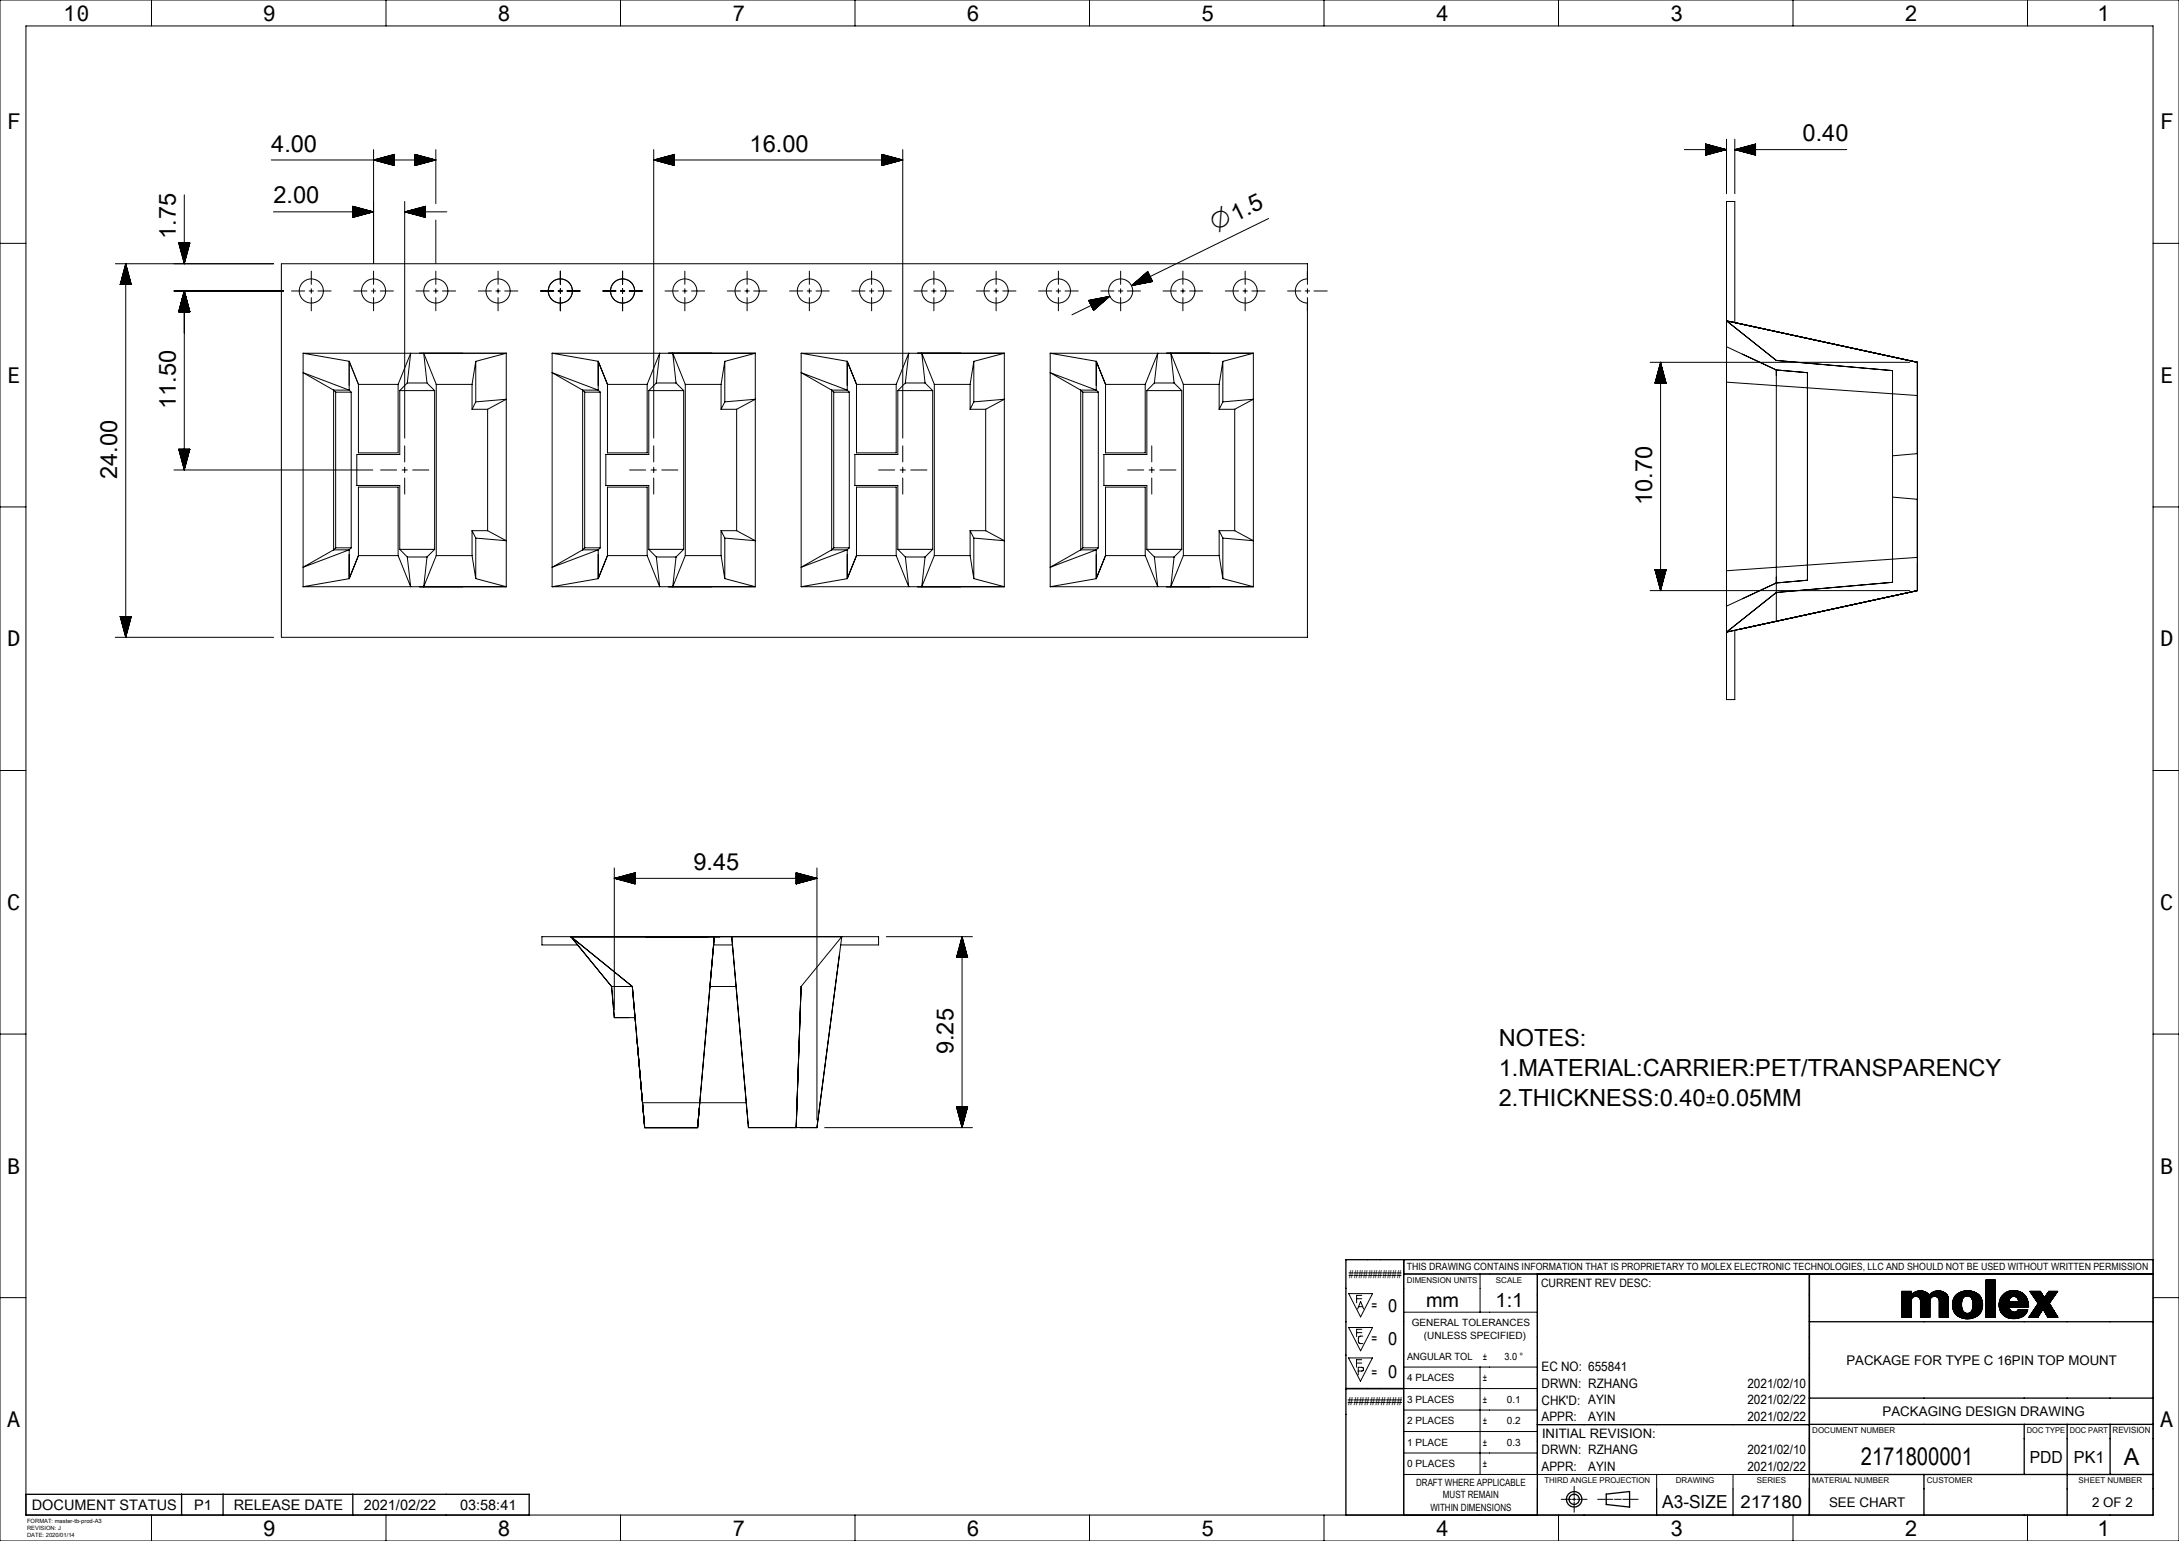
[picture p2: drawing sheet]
<svg xmlns="http://www.w3.org/2000/svg" width="420mm" height="297mm" viewBox="0 0 420 297" stroke-linecap="round" stroke-linejoin="round" font-family="sans-serif">
<defs><g id="words">
<text font-size="5" x="234.2" y="44.6" transform="rotate(-26 234.2 44.6)">⌀1.5</text>
<text font-size="4.8" x="358.7" y="282.3">2171800001</text>
<g font-size="4.5">
<text x="52.3" y="29.2">4.00</text>
<text x="144.5" y="29.2">16.00</text>
<text x="347.5" y="27.2">0.40</text>
<text x="52.7" y="39.2">2.00</text>
<text x="33.9" y="46.1" transform="rotate(-90 33.9 46.1)">1.75</text>
<text x="33.9" y="78.9" transform="rotate(-90 33.9 78.9)">11.50</text>
<text x="22.6" y="92.4" transform="rotate(-90 22.6 92.4)">24.00</text>
<text x="318.4" y="97.3" transform="rotate(-90 318.4 97.3)">10.70</text>
<text x="133.7" y="167.7">9.45</text>
<text x="183.8" y="203.2" transform="rotate(-90 183.8 203.2)">9.25</text>
<text x="288.9" y="201.6">NOTES:</text>
<text x="288.9" y="207.4">1.MATERIAL:CARRIER:PET/TRANSPARENCY</text>
<text x="288.9" y="213.2">2.THICKNESS:0.40</text>
<text x="409.4" y="282.3">A</text>
</g>
<g font-size="4.2">
<text x="12.2" y="4">10</text>
<text x="50.7" y="4">9</text>
<text x="95.9" y="4">8</text>
<text x="141.1" y="4">7</text>
<text x="186.3" y="4">6</text>
<text x="231.5" y="4">5</text>
<text x="276.7" y="4">4</text>
<text x="321.9" y="4">3</text>
<text x="367.1" y="4">2</text>
<text x="404.3" y="4">1</text>
<text x="1.4" y="25">F</text>
<text x="416.4" y="25">F</text>
<text x="1.4" y="73.8">E</text>
<text x="416.4" y="73.8">E</text>
<text x="1.4" y="124.6">D</text>
<text x="416.4" y="124.6">D</text>
<text x="1.4" y="175.4">C</text>
<text x="416.4" y="175.4">C</text>
<text x="1.4" y="226.2">B</text>
<text x="416.4" y="226.2">B</text>
<text x="1.4" y="275.1">A</text>
<text x="416.4" y="275.1">A</text>
<text x="50.7" y="296">9</text>
<text x="95.9" y="296">8</text>
<text x="141.1" y="296">7</text>
<text x="186.3" y="296">6</text>
<text x="231.5" y="296">5</text>
<text x="276.7" y="296">4</text>
<text x="321.9" y="296">3</text>
<text x="367.1" y="296">2</text>
<text x="404.3" y="296">1</text>
</g>
<text font-size="4" x="328.8" y="213.2">±0.05MM</text>
<g font-size="3.9">
<text x="274.9" y="252">mm</text>
<text x="288.3" y="252">1:1</text>
</g>
<g font-size="3.5">
<text x="267.6" y="252.8">0</text>
<text x="267.6" y="259.2">0</text>
<text x="267.6" y="265.7">0</text>
<text x="320.4" y="290.6">A3-SIZE</text>
</g>
<text font-size="3.4" x="335.5" y="290.6">217180</text>
<g font-size="3.2">
<text x="391.2" y="281.9">PDD</text>
<text x="399.7" y="281.9">PK1</text>
</g>
<g font-size="2.8">
<text x="6.1" y="291">DOCUMENT STATUS</text>
<text x="37.4" y="291">P1</text>
<text x="45" y="291">RELEASE DATE</text>
<text x="70.1" y="291">2021/02/22</text>
<text x="88.7" y="291">03:58:41</text>
</g>
<g font-size="2.6">
<text x="264.4" y="252.4">=</text>
<text x="264.4" y="258.9">=</text>
<text x="355.9" y="263">PACKAGE FOR TYPE C 16PIN TOP MOUNT</text>
<text x="264.4" y="265.3">=</text>
<text x="362.8" y="272.9">PACKAGING DESIGN DRAWING</text>
<text x="352.5" y="290.4">SEE CHART</text>
<text x="403.3" y="290.4">2 OF 2</text>
</g>
<g font-size="2.5">
<text x="297.1" y="264.3">EC NO: 655841</text>
<text x="297.1" y="267.5">DRWN: RZHANG</text>
<text x="336.8" y="267.5">2021/02/10</text>
<text x="297.1" y="270.7">CHK'D: AYIN</text>
<text x="297.1" y="273.9">APPR:</text>
<text x="306.1" y="273.9">AYIN</text>
<text x="336.8" y="270.7">2021/02/22</text>
<text x="336.8" y="273.9">2021/02/22</text>
<text x="297.1" y="280.3">DRWN: RZHANG</text>
<text x="297.2" y="277.1">INITIAL REVISION:</text>
<text x="336.8" y="280.3">2021/02/10</text>
<text x="297.1" y="283.5">APPR:</text>
<text x="306.1" y="283.5">AYIN</text>
<text x="336.8" y="283.5">2021/02/22</text>
</g>
<text font-size="2.2" x="297" y="248">CURRENT REV DESC:</text>
<g font-size="2.1">
<text x="260" y="246.3">###########</text>
<text x="259.8" y="270.9">##########</text>
</g>
<g font-size="1.9">
<text x="271.2" y="244.9">THIS DRAWING CONTAINS INFORMATION THAT IS PROPRIETARY TO MOLEX ELECTRONIC TECHNOLOGIES, LLC AND SHOULD NOT BE USED WITHOUT WRITTEN PERMISSION</text>
<text x="272.1" y="255.6">GENERAL TOLERANCES</text>
<text x="271.2" y="262.1">ANGULAR TOL</text>
<text x="274.5" y="258">(UNLESS SPECIFIED)</text>
<text x="285.8" y="262.1">±</text>
<text x="290" y="262.1">3.0 °</text>
<text x="271.2" y="266.3">4 PLACES</text>
<text x="285.8" y="266.2">±</text>
<text x="271.2" y="270.4">3 PLACES</text>
<text x="271.2" y="274.5">2 PLACES</text>
<text x="285.8" y="270.4">±</text>
<text x="285.8" y="274.5">±</text>
<text x="290.5" y="270.4">0.1</text>
<text x="290.5" y="274.5">0.2</text>
<text x="271.2" y="278.7">1 PLACE</text>
<text x="285.8" y="278.7">±</text>
<text x="290.5" y="278.7">0.3</text>
<text x="271.3" y="282.8">0 PLACES</text>
<text x="273" y="286.3">DRAFT WHERE APPLICABLE</text>
<text x="285.8" y="282.8">±</text>
<text x="275.7" y="291.2">WITHIN DIMENSIONS</text>
<text x="278.1" y="288.8">MUST REMAIN</text>
</g>
<text font-size="1.7" x="407.2" y="276.2">REVISION</text>
<g font-size="1.5">
<text x="271.1" y="247.2">DIMENSION UNITS</text>
<text x="288.3" y="247.2">SCALE</text>
<text x="349.3" y="276.2">DOCUMENT NUMBER</text>
<text x="390.7" y="276.2">DOC TYPE</text>
<text x="399" y="276.2">DOC PART</text>
<text x="297.7" y="285.9">THIRD ANGLE PROJECTION</text>
<text x="323" y="285.9">DRAWING</text>
<text x="338.6" y="285.9">SERIES</text>
<text x="349.3" y="285.8">MATERIAL NUMBER</text>
<text x="371.4" y="285.9">CUSTOMER</text>
<text x="400.7" y="285.9">SHEET NUMBER</text>
</g>
<g font-size="1.1">
<text x="5.2" y="293.5">FORMAT: master-tb-prod-A3</text>
<text x="5.2" y="294.9">REVISION: J</text>
<text x="5.2" y="296.3">DATE: 2020/01/14</text>
</g>
</g></defs>
<g fill="none" stroke="#000" stroke-width=".19">
<path d="M0 0h420v297h-420zM5 5h410v287h-410zM29.2 0v5M74.4 0v5M119.6 0v5M164.8 0v5M210 0v5M255.2 0v5M300.4 0v5M345.6 0v5M390.8 0v5M35.5 37.5v13.3"/>
<path d="M52.3 30.8h31.7M68 39.8l4 1M68 39.8v2.1M68 39.8h.1M68 39.8h.2M68 39.9h.4M68 39.9h.6M68 40h.8M72 28.8v22M72.2 30.8h3.8M72.2 30.9h3.8M72.4 30.7h3.6"/>
<path d="M72.4 30.9h3.6M72.6 30.7h3.4M72.6 31h3.4M72.8 30.6h3.2M72.8 31h3.2M73 30.6h3M73 31.1h3M73.1 30.5h2.9M73.1 31.1h2.9M73.3 30.5h2.7M73.3 31.2h2.7M73.5 30.4h2.5"/>
<path d="M73.5 31.2h2.5M73.7 30.4h2.3M73.7 31.3h2.3M73.9 30.3h2.1M73.9 31.3h2.1M74.1 30.3h1.9M74.1 31.4h1.9M74.3 30.2h1.7M74.3 31.4h1.7M74.5 30.2h1.5M74.5 31.5h1.5M74.7 30.1h1.3"/>
<path d="M74.7 31.5h1.3M74.8 30.1h1.2M74.8 31.6h1.2M75 30h1M75 31.6h1M75.2 30h.8M75.2 31.7h.8M75.4 29.9h.6M75.4 31.7h.6M75.6 29.9h.4M75.6 31.8h.4M75.8 29.8h.2"/>
<path d="M75.8 31.8h.2M76 29.8h.1M76 31.9h.1M76 29.8l-4 1 4 1.1M76 29.8v2.1M78 38.8v45.6M80 29.8l4 1M80 29.8v2.1M80 29.8h.1M80 29.8h.2M80 29.9h.4M80 29.9h.6"/>
<path d="M80 30h.8M80 30h1M80 30.1h1.2M80 30.1h1.3M80 30.2h1.5M80 30.2h1.7M80 30.3h1.9M80 30.3h2.1M80 30.4h2.3M80 30.4h2.5M80 30.5h2.7M80 30.5h2.9"/>
<path d="M80 30.6h3.1M80 30.6h3.2M80 30.7h3.4M80 30.7h3.6M80 30.8h3.8M80 31.9h.1M80 31.8h.2M80 31.8h.4M80 31.7h.6M80 31.7h.8M80 31.6h1M80 31.6h1.2"/>
<path d="M80 31.5h1.3M80 31.5h1.5M80 31.4h1.7M80 31.4h1.9M80 31.3h2.1M80 31.3h2.3M80 31.2h2.5M80 31.2h2.7M80 31.1h2.9M80 31.1h3.1M80 31h3.2M80 31h3.4"/>
<path d="M80 30.9h3.6M80 30.9h3.8M81.2 40h.8M81.4 39.9h.6M81.6 39.9h.4M81.8 39.8h.2M82 39.8h.1M82 39.8v2.1M82 39.8l-4 1M84 28.8v10.4M84 30.8l-4 1.1M126 28.8v55.6"/>
<path d="M126 30.8h48M126 30.8l4 1.1M126.2 30.8h3.8M126.2 30.9h3.8M126.4 30.7h3.6M126.4 30.9h3.6M126.6 30.7h3.4M126.6 31h3.4M126.8 30.6h3.2M126.8 31h3.2M127 30.6h3M127 31.1h3"/>
<path d="M127.1 30.5h2.9M127.1 31.1h2.9M127.3 30.5h2.7M127.3 31.2h2.7M127.5 30.4h2.5M127.5 31.2h2.5M127.7 30.4h2.3M127.7 31.3h2.3M127.9 30.3h2.1M127.9 31.3h2.1M128.1 30.3h1.9M128.1 31.4h1.9"/>
<path d="M128.3 30.2h1.7M128.3 31.4h1.7M128.5 30.2h1.5M128.5 31.5h1.5M128.7 30.1h1.3M128.7 31.5h1.3M128.8 30.1h1.2M128.8 31.6h1.2M129 30h1M129 31.6h1M129.2 30h.8M129.2 31.7h.8"/>
<path d="M129.4 29.9h.6M129.4 31.7h.6M129.6 29.9h.4M129.6 31.8h.4M129.8 29.8h.2M129.8 31.8h.2M130 29.8h.1M130 31.9h.1M130 29.8v2.1M130 29.8l-4 1M170 29.8h.1M170 29.8h.2"/>
<path d="M170 29.9h.4M170 29.9h.6M170 30h.8M170 30h1M170 30.1h1.2M170 30.1h1.3M170 30.2h1.5M170 30.2h1.7M170 30.3h1.9M170 30.3h2.1M170 30.4h2.3M170 30.4h2.5"/>
<path d="M170 30.5h2.7M170 30.5h2.9M170 30.6h3.1M170 30.6h3.2M170 30.7h3.4M170 30.7h3.6M170 30.8h3.8M170 31.9h.1M170 31.8h.2M170 31.8h.4M170 31.7h.6M170 31.7h.8"/>
<path d="M170 31.6h1M170 31.6h1.2M170 31.5h1.3M170 31.5h1.5M170 31.4h1.7M170 31.4h1.9M170 31.3h2.1M170 31.3h2.3M170 31.2h2.5M170 31.2h2.7M170 31.1h2.9M170 31.1h3.1"/>
<path d="M170 31h3.2M170 31h3.4M170 30.9h3.6M170 30.9h3.8M170 29.8l4 1M170 29.8v2.1M174 28.8v55.6M174 30.8l-4 1.1M324.7 28.8h8.1M328.8 29.8h.4M328.8 29.8h.2M328.8 29.9h.1"/>
<path d="M328.8 27.8l4 1M328.8 27.8v2.1l4-1.1M328.8 27.8h.1M328.8 27.8h.2M328.8 27.9h.4M328.8 27.9h.6M328.8 28h.8M328.8 28h.9M328.8 28.1h1.1M328.8 28.1h1.3M328.8 28.2h1.5M328.8 28.2h1.7"/>
<path d="M328.8 28.3h1.9M328.8 28.3h2.1M328.8 28.4h2.3M328.8 28.4h2.5M328.8 28.5h2.7M328.8 28.5h2.8M328.8 28.6h3M328.8 28.6h3.2M328.8 28.7h3.4M328.8 28.7h3.6M328.8 28.8h3.8M328.8 29.7h.6"/>
<path d="M328.8 29.7h.8M328.8 29.6h.9M328.8 29.6h1.1M328.8 29.5h1.3M328.8 29.5h1.5M328.8 29.4h1.7M328.8 29.4h1.9M328.8 29.3h2.1M328.8 29.3h2.3M328.8 29.2h2.5M328.8 29.2h2.7M328.8 29.1h2.8"/>
<path d="M328.8 29.1h3M328.8 29h3.2M328.8 29h3.4M328.8 28.9h3.6M328.8 28.9h3.8M332.8 26.8v10.5M334.4 26.8v10.5M334.4 28.8h21.6M334.6 28.8h3.8M334.6 28.9h3.8M334.8 28.7h3.6M334.8 28.9h3.6"/>
<path d="M335 28.7h3.4M335 29h3.4M335.1 28.6h3.3M335.1 29h3.3M335.3 28.6h3.1M335.3 29.1h3.1M335.5 28.5h2.9M335.5 29.1h2.9M335.7 28.5h2.7M335.7 29.2h2.7M335.9 28.4h2.5M335.9 29.2h2.5"/>
<path d="M336.1 28.4h2.3M336.1 29.3h2.3M336.3 28.3h2.1M336.3 29.3h2.1M336.5 28.3h1.9M336.5 29.4h1.9M336.7 28.2h1.7M336.7 29.4h1.7M336.8 28.2h1.6M336.8 29.5h1.6M337 28.1h1.4M337 29.5h1.4"/>
<path d="M337.2 28.1h1.2M337.2 29.6h1.2M337.4 28h1M337.4 29.6h1M337.6 28h.8M337.6 29.7h.8M337.8 27.9h.6M337.8 29.7h.6M338 29.8h.4M338 27.9h.4M338.2 29.8h.2M338.2 27.8h.2"/>
<path d="M338.4 29.9h.1M338.4 27.8h.1M338.4 27.8v2.1l-4-1.1M338.4 27.8l-4 1M0 46.9h5M22.2 50.8h30.5M23.2 54.8h2.1M23.2 54.8h.1M23.2 54.6v.2M23.3 54.4v.4M23.3 54.2v.6M23.4 54.1v.7"/>
<path d="M23.4 53.9v.9M23.5 53.7v1.1M23.5 53.5v1.3M23.6 53.3v1.5M23.6 53.1v1.7M23.7 52.9v1.9M23.7 52.7v2.1M23.8 52.5v2.3M23.8 52.3v2.5M23.9 52.2v2.6M23.9 52v2.8M24 51.8v3"/>
<path d="M24 51.6v3.2M24.1 51.4v3.4M24.1 51.2v3.6M24.2 51v3.8M24.2 50.8v72M24.2 50.8l-1 4M24.2 50.8l1.1 4M24.3 51v3.8M24.3 51.2v3.6M24.4 51.4v3.4M24.4 51.6v3.2M24.5 51.8v3"/>
<path d="M24.5 52v2.8M24.6 52.2v2.6M24.6 52.3v2.5M24.7 52.5v2.3M24.7 52.7v2.1M24.8 52.9v1.9M24.8 53.1v1.7M24.9 53.3v1.5M24.9 53.5v1.3M25 53.7v1.1M25 53.9v.9M25.1 54.1v.7"/>
<path d="M25.1 54.2v.6M25.2 54.4v.4M25.3 54.6v.2M25.3 54.8h.1M33.5 56.1h21.2M34.4 46.8h2.2M34.4 46.8l1.1 4M34.5 46.8v.1M34.5 46.8v.2M34.5 59.9v.2M34.6 46.8v.4M34.6 59.7v.4"/>
<path d="M34.6 46.8v.6M34.6 59.5v.6M34.7 46.8v.8M34.7 59.3v.8M34.7 46.8v1M34.7 59.1v1M34.8 46.8v1.2M34.8 58.9v1.2M34.8 46.8v1.4M34.8 58.7v1.4M34.9 46.8v1.6M34.9 58.5v1.6"/>
<path d="M34.9 46.8v1.8M34.9 58.4v1.7M35 46.8v1.9M35 58.2v1.9M35 46.8v2.1M35 58v2.1M35.1 46.8v2.3M35.1 57.8v2.3M35.1 46.8v2.5M35.1 57.6v2.5M35.2 46.8v2.7M35.2 57.4v2.7"/>
<path d="M35.2 46.8v2.9M35.2 57.2v2.9M35.3 46.8v3.1M35.3 57v3.1M35.3 46.8v3.3M35.3 56.8v3.3M35.4 46.8v3.5M35.4 56.7v3.4M35.4 46.8v3.7M35.4 56.5v3.6M35.5 46.8v3.8M35.5 56.3v3.8"/>
<path d="M35.5 56.1v34.5M35.5 56.1l-1.1 4M35.5 56.1l1.1 4M35.6 46.8v3.8M35.6 56.3v3.8M35.6 46.8v3.7M35.6 56.5v3.6M35.7 46.8v3.5M35.7 56.7v3.4M35.7 46.8v3.3M35.7 56.8v3.3M35.8 46.8v3.1"/>
<path d="M35.8 57v3.1M35.8 46.8v2.9M35.8 57.2v2.9M35.9 46.8v2.7M35.9 57.4v2.7M35.9 46.8v2.5M35.9 57.6v2.5M36 46.8v2.3M36 57.8v2.3M36 46.8v2.1M36 58v2.1M36.1 46.8v1.9"/>
<path d="M36.1 58.2v1.9M36.1 46.8v1.8M36.1 58.4v1.7M36.2 46.8v1.6M36.2 58.5v1.6M36.2 46.8v1.4M36.2 58.7v1.4M36.3 46.8v1.2M36.3 58.9v1.2M36.3 46.8v1M36.3 59.1v1M36.4 46.8v.8"/>
<path d="M36.4 59.3v.8M36.4 46.8v.6M36.4 59.5v.6M36.5 46.8v.4M36.5 59.7v.4M36.5 46.8v.2M36.5 59.9v.2M36.6 46.8v.1M36.6 46.8l-1.1 4M52.7 40.8h19.3M56.2 56.1h2.5M59.6 56.1h.8"/>
<path d="M60 52.3v2.5M60 55.7v.8M60 57.4v2.5M61.3 56.1h2.5M68 40h1M68 40.1h1.2M68 40.1h1.3M68 40.2h1.5M68 40.2h1.7M68 40.3h1.9M68 40.3h2.1M68 40.4h2.3"/>
<path d="M68 40.4h2.5M68 40.5h2.7M68 40.5h2.9M68 40.6h3.1M68 40.6h3.2M68 40.7h3.4M68 40.7h3.6M68 40.8h3.8M68 41.9h.1M68 41.8h.2M68 41.8h.4M68 41.7h.6"/>
<path d="M68 41.7h.8M68 41.6h1M68 41.6h1.2M68 41.5h1.3M68 41.5h1.5M68 41.4h1.7M68 41.4h1.9M68 41.3h2.1M68 41.3h2.3M68 41.2h2.5M68 41.2h2.7M68 41.1h2.9"/>
<path d="M68 41.1h3.1M68 41h3.2M68 41h3.4M68 40.9h3.6M68 40.9h3.8M68.2 56.1h2.5M71.6 56.1h.8M72 52.3v2.5M72 55.7v.8M72 57.4v2.5M72 40.8l-4 1.1M73.3 56.1h2.5"/>
<path d="M78 40.8h8.1M78 40.8l4 1.1M78.2 40.8h3.8M78.2 40.9h3.8M78.4 40.7h3.6M78.4 40.9h3.6M78.6 40.7h3.4M78.6 41h3.4M78.8 40.6h3.2M78.8 41h3.2M79 40.6h3M79 41.1h3"/>
<path d="M79.1 40.5h2.9M79.1 41.1h2.9M79.3 40.5h2.7M79.3 41.2h2.7M79.5 40.4h2.5M79.5 41.2h2.5M79.7 40.4h2.3M79.7 41.3h2.3M79.9 40.3h2.1M79.9 41.3h2.1M80.1 40.3h1.9M80.1 41.4h1.9"/>
<path d="M80.2 56.1h2.5M80.3 40.2h1.7M80.3 41.4h1.7M80.5 40.2h1.5M80.5 41.5h1.5M80.7 40.1h1.3M80.7 41.5h1.3M80.8 40.1h1.2M80.8 41.6h1.2M81 40h1M81 41.6h1M81.2 41.7h.8"/>
<path d="M81.4 41.7h.6M81.6 41.8h.4M81.8 41.8h.2M82 41.9h.1M83.6 56.1h.8M84 42.4v8.4M84 52.3v2.5M84 55.7v.8M84 57.4v2.5M85.3 56.1h2.5M92.2 56.1h2.5M95.6 56.1h.8"/>
<path d="M96 52.3v2.5M96 55.7v.8M96 57.4v2.5M97.3 56.1h2.5M104.2 56.1h2.5M107.6 56.1h.8M108 52.3v2.5M108 55.7v.8M108 57.4v2.5M109.3 56.1h2.5M116.2 56.1h2.5M119.6 56.1h.8"/>
<path d="M120 52.3v2.5M120 55.7v.8M120 57.4v2.5M121.3 56.1h2.5M128.2 56.1h2.5M131.6 56.1h.8M132 52.3v2.5M132 55.7v.8M132 57.4v2.5M133.3 56.1h2.5M140.2 56.1h2.5M143.6 56.1h.8"/>
<path d="M144 52.3v2.5M144 55.7v.8M144 57.4v2.5M145.3 56.1h2.5M152.2 56.1h2.5M155.6 56.1h.8M156 52.3v2.5M156 55.7v.8M156 57.4v2.5M157.3 56.1h2.5M164.2 56.1h2.5M167.6 56.1h.8"/>
<path d="M168 52.3v2.5M168 55.7v.8M168 57.4v2.5M169.3 56.1h2.5M176.2 56.1h2.5M179.6 56.1h.8M180 52.3v2.5M180 55.7v.8M180 57.4v2.5M181.3 56.1h2.5M188.2 56.1h2.5M191.6 56.1h.8"/>
<path d="M192 52.3v2.5M192 55.7v.8M192 57.4v2.5M193.3 56.1h2.5M200.2 56.1h2.5M203.6 56.1h.8M204 52.3v2.5M204 55.7v.8M204 57.4v2.5M205.3 56.1h2.5M209.9 57.9h.1M210.1 57.9l-.2 .1"/>
<path d="M210.3 57.8l-.4 .2M210.4 57.8l-.5 .2M210.6 57.7l-.7 .4M210.8 59.8h.1M210.8 57.7l-.8 .4M211 57.7l-1 .5M211.1 59.6l-.4 .1h.3M211.2 57.6l-1.2 .6M211.3 59.4l-.6 .3M211.4 59.3l-.7 .3M211.4 57.6l-1.4 .7M211.5 59.2l-.8 .4"/>
<path d="M211.6 57.6l-1.5 .7M211.7 59l-1 .5M211.8 57.5l-1.7 .9M211.8 58.9l-1.2 .6M212 57.5l-1.9 .9M212 58.8l-1.4 .7M212.1 58.7l-1.5 .7M212.2 56.1h2.5M212.2 57.4l-2.1 1.1M212.3 58.5l-1.7 .9M212.4 57.4l-2.3 1.1M212.4 58.4l-1.9 .9"/>
<path d="M212.6 57.4l-2.4 1.1M212.6 58.3l-2.1 1M212.7 58.1l-2.2 1.1M212.8 57.3l-2.6 1.3M212.9 58l-2.4 1.2M213 57.3l-2.8 1.3M213 57.9l-2.5 1.2M213.1 57.3l-2.9 1.4M213.2 57.7l-2.8 1.4M213.3 57.6l-2.9 1.4M213.3 57.2l-3 1.5M213.5 57.5l-3.1 1.5"/>
<path d="M213.5 57.2l-3.2 1.6M213.6 57.4l-3.2 1.6M213.7 57.1l-3.4 1.7M213.8 57.2l-3.5 1.7M213.9 57.1l-7.3 3.6M213.9 57.1l-4 .8M213.9 57.1l-3.1 2.7-.9-1.9M215.6 56.1h.8M216 52.3v2.5M216 55.7v.8M216 57.4v2.5M217.3 56.1h2.5"/>
<path d="M219.3 54l2.2-1.1-2.4 1.3M220.4 54.6l1.6-.8-1.8 .8M221.2 52.3l1 2M221.2 52.3l-3.1 2.8M221.2 52.3h.1M221.2 52.4l-.2 .1M221.3 52.4l-.4 .2M221.3 52.5l-.5 .2M221.3 52.5l-.7 .4M221.3 52.6l-.8 .4M221.3 52.6l-1 .5M221.4 52.7l-1.2 .6"/>
<path d="M221.4 52.7l-1.4 .7M221.4 52.8l-1.5 .7M221.4 52.8l-1.7 .8M221.5 52.8l-1.9 1M221.5 52.9l-2.1 1M221.5 53l-2.5 1.3M221.6 53.1l-2.8 1.3M221.6 53.1l-2.9 1.4M221.6 53.2l-3.1 1.5M221.6 53.2l-3.2 1.6M221.7 53.3l-3.5 1.6M221.7 53.3l-3.4 1.7"/>
<path d="M221.7 53.4l-3.2 1.6M221.8 53.4l-3.1 1.5M221.8 53.5l-2.9 1.4M221.8 53.5l-2.7 1.4M221.8 53.6l-2.6 1.2M221.8 53.6l-2.4 1.2M221.9 53.7l-2.3 1.1M221.9 53.7l-2.1 1M221.9 53.8l-1.9 .9M222 53.9l-1.4 .7M222 53.9l-1.2 .6M222 54l-1 .5"/>
<path d="M222 54l-.8 .5M222.1 54.1l-.7 .3M222.1 54.1l-.5 .3M222.1 54.2l-.3 .1M222.1 54.2l-.2 .1M222.2 54.3h-.1M222.2 54.3l-4.1 .8M224.2 56.1h2.5M227.6 56.1h.8M228 52.3v2.5M228 55.7v.8M228 57.4v2.5"/>
<path d="M229.3 56.1h2.5M236.2 56.1h2.5M239.6 56.1h.8M240 52.3v2.5M240 55.7v.8M240 57.4v2.5M241.3 56.1h2.5M244.5 42.1l-26.4 13M248.2 56.1h2.5M251.6 56.1h.8M252 53.8a2.32 2.32 0 0 0-2.3 2.3 2.32 2.32 0 0 0 2.3 2.3M252 54.8v-4h-197.8v72h197.8v-65.4"/>
<path d="M252 55.7v.8M253.3 56.1h2.5M415 46.9h5M34.4 60.1h2.2M34.5 60.1h.1M36.6 60.1h.1M58.4 68.1h39.2M58.4 68.1l8.9 1.5M58.4 68.1v45M64.3 75.2l-5.9-3.4 8.9 3.4M64.3 75.2h3M64.3 75.2v30.8"/>
<path d="M64.3 75.2l.4 .4M64.7 75.6h3M64.7 75.6v30M67.3 69.6l1.8 4.5M67.3 69.6v5.6M67.3 75.2l.4 .4M67.7 75.6v30M69.1 74.1v13.2h7.6v-13.2M69.1 74.1h7.6M77.1 75.3h6.7M77.1 75.3v12.3h-8.3v6h8.3v12.3M77.2 73h.1"/>
<path d="M78.5 73.8l.7-5.7-2.5 6M78.5 73.8l-1.4 1.5M78.5 73.8h3.8M82.3 73.8l1.5 1.5M82.3 73.8l-.6-5.7 2.4 6M83.8 75.3v30.6M84.1 74.1h6.9M84.1 74.1v33M91 78.9h3M91 74.1v4.8M91.7 77.5l-.7 1.4M91.7 77.5l5.9-.5-3.6 1.9"/>
<path d="M91.7 69.6v7.9M91.7 69.6l-.7 4.5M94 78.9v23.4M97.6 68.1v45M97.6 68.1l-5.9 1.5M106.4 68.1h39.2M106.4 68.1v45M106.4 68.1l8.9 1.5M112.3 75.2v30.8M112.3 75.2h3M112.3 75.2l-5.9-3.4 8.9 3.4M112.3 75.2l.4 .4"/>
<path d="M112.7 75.6v30M112.7 75.6h3M115.3 69.6v5.6M115.3 69.6l1.8 4.5M115.3 75.2l.4 .4M115.7 75.6v30M117.1 74.1v13.2h7.6v-13.2M117.1 74.1h7.6M125.1 75.3h6.7M125.1 75.3v12.3h-8.3v6h8.3v12.3M125.2 73h.1M126.5 73.8l.7-5.7-2.5 6"/>
<path d="M126.5 73.8h3.8M126.5 73.8l-1.4 1.5M130.3 73.8l-.6-5.7 2.4 6M130.3 73.8l1.5 1.5M131.8 75.3v30.6M132.1 74.1v33M132.1 74.1h6.9M139 74.1v4.8M139 78.9h3M139.7 69.6v7.9M139.7 77.5l5.9-.5-3.6 1.9M139.7 69.6l-.7 4.5"/>
<path d="M139.7 77.5l-.7 1.4M142 78.9v23.4M145.6 68.1v45M145.6 68.1l-5.9 1.5M154.4 68.1h39.2M154.4 68.1v45M154.4 68.1l8.9 1.5M160.3 75.2h3M160.3 75.2v30.8M160.3 75.2l-5.9-3.4 8.9 3.4M160.3 75.2l.4 .4M160.7 75.6h3"/>
<path d="M160.7 75.6v30M163.3 69.6v5.6M163.3 69.6l1.8 4.5M163.3 75.2l.4 .4M163.7 75.6v30M165.1 74.1v13.2h7.6v-13.2M165.1 74.1h7.6M173.1 75.3h6.7M173.1 75.3v12.3h-8.3v6h8.3v12.3M173.2 73h.1M173.2 73l2-4.9-.7 5.7M173.2 73l-.5 1.1"/>
<path d="M174.5 73.8h3.8M174.5 73.8l-1.4 1.5M178.3 73.8l-.6-5.7 2.4 6M178.3 73.8l1.5 1.5M179.8 75.3v30.6M180.1 74.1h6.9M180.1 74.1v33M187 78.9h3M187 74.1v4.8M187.7 69.6v7.9M187.7 77.5l5.9-.5-3.6 1.9M187.7 69.6l-.7 4.5"/>
<path d="M187.7 77.5l-.7 1.4M190 78.9v23.4M193.6 68.1v45M193.6 68.1l-5.9 1.5M202.4 68.1h39.2M202.4 68.1v45M202.4 68.1l8.9 1.5M208.3 75.2h3M208.3 75.2v30.8M208.3 75.2l-5.9-3.4 8.9 3.4M208.3 75.2l.4 .4M208.7 75.6h3"/>
<path d="M208.7 75.6v30M211.3 69.6v5.6M211.3 69.6l1.8 4.5M211.3 75.2l.4 .4M211.7 75.6v30M213.1 74.1v13.2h7.6v-13.2M213.1 74.1h7.6M221.1 75.3h6.7M221.1 75.3v12.3h-8.3v6h8.3v12.3M221.2 73h.1M222.5 73.8h3.8M222.5 73.8l.7-5.7-2.5 6"/>
<path d="M222.5 73.8l-1.4 1.5M226.3 73.8l-.6-5.7 2.4 6M226.3 73.8l1.5 1.5M227.8 75.3v30.6M228.1 74.1h6.9M228.1 74.1v33M235 78.9h3M235 74.1v4.8M235.7 69.6v7.9M235.7 77.5l5.9-.5-3.6 1.9M235.7 69.6l-.7 4.5M235.7 77.5l-.7 1.4"/>
<path d="M238 78.9v23.4M241.6 68.1v45M241.6 68.1l-5.9 1.5M318.1 69.8h50M319 73.8h2.1M319 73.8h.1M319.1 73.6v.2M319.1 73.4v.4M319.2 73.2v.6M319.2 73.1v.7M319.3 72.9v.9M319.3 72.7v1.1"/>
<path d="M319.4 72.5v1.3M319.4 72.3v1.5M319.5 72.1v1.7M319.5 71.9v1.9M319.6 71.7v2.1M319.6 71.5v2.3M319.7 71.3v2.5M319.7 71.2v2.6M319.8 71v2.8M319.8 70.8v3M319.9 70.6v3.2M319.9 70.4v3.4"/>
<path d="M320 70.2v3.6M320 70v3.8M320.1 69.8v44M320.1 69.8l-1.1 4M320.1 69.8l1 4M320.1 70v3.8M320.2 70.2v3.6M320.2 70.4v3.4M320.3 70.6v3.2M320.3 70.8v3M320.4 71v2.8M320.4 71.2v2.6"/>
<path d="M320.5 71.3v2.5M320.5 71.5v2.3M320.6 71.7v2.1M320.6 71.9v1.9M320.7 72.1v1.7M320.7 72.3v1.5M320.8 72.5v1.3M320.8 72.7v1.1M320.9 72.9v.9M320.9 73.1v.7M321 73.2v.6M321 73.4v.4"/>
<path d="M321.1 73.6v.2M321.1 73.8h.1M332.8 66.8l9.6 4.5M332.8 73.7l36.8 2.5M334.4 62.2v-23.4h-1.6v96h1.6v-13.3M335.3 62.4l34.3 7.4v44l-34.3 7.5M342.4 71.3l6 .5v40l-6 .6-9.6 4.4M342.4 63.9l-9.6-2.1 9.6 7.7 22.4 1.9v40.8l-22.4 2-9.6 7.6 9.6-2.1v-48.4M0 97.7h5M33.5 90.6h38.4M34.4 86.6h2.2M34.4 86.6l1.1 4"/>
<path d="M34.5 86.6h.1M34.5 86.6v.2M34.6 86.6v.4M34.6 86.6v.6M34.7 86.6v.8M34.7 86.6v.9M34.8 86.6v1.1M34.8 86.6v1.3M34.9 86.6v1.5M34.9 86.6v1.7M35 86.6v1.9M35 86.6v2.1"/>
<path d="M35.1 86.6v2.3M35.1 86.6v2.5M35.2 86.6v2.7M35.2 86.6v2.8M35.3 86.6v3M35.3 86.6v3.2M35.4 86.6v3.4M35.4 86.6v3.6M35.5 86.6v3.8M35.6 86.6v3.8M35.6 86.6v3.6M35.7 86.6v3.4"/>
<path d="M35.7 86.6v3.2M35.8 86.6v3M35.8 86.6v2.8M35.9 86.6v2.7M35.9 86.6v2.5M36 86.6v2.3M36 86.6v2.1M36.1 86.6v1.9M36.1 86.6v1.7M36.2 86.6v1.5M36.2 86.6v1.3M36.3 86.6v1.1"/>
<path d="M36.3 86.6v.9M36.4 86.6v.8M36.4 86.6v.6M36.5 86.6v.4M36.5 86.6v.2M36.6 86.6h.1M36.6 86.6l-1.1 4M73.4 90.6h3.1M77.5 90.6h1M78 85.9v3.1M78 90.1v1M78 92.1v3.1"/>
<path d="M79.6 90.6h3.1M121.4 90.6h3.1M125.5 90.6h1M126 85.9v3.1M126 90.1v1M126 92.1v3.1M127.6 90.6h3.1M169.4 90.6h3.1M173.5 90.6h1M174 85.9v3.1M174 90.1v1M174 92.1v3.1"/>
<path d="M175.6 90.6h3.1M217.4 90.6h3.1M221.5 90.6h1M222 85.9v3.1M222 90.1v1M222 92.1v3.1M223.6 90.6h3.1M364.8 95.8l4.8 .4M369.6 87.4l-4.8 .4M415 97.7h5M23.2 118.8h2.1M23.2 118.8l1 4"/>
<path d="M23.2 118.8v.1M23.2 118.8v.2M23.3 118.8v.4M23.3 118.8v.6M23.4 118.8v.8M23.4 118.8v1M23.5 118.8v1.2M23.5 118.8v1.4M23.6 118.8v1.6M23.6 118.8v1.8M23.7 118.8v1.9M23.7 118.8v2.1"/>
<path d="M23.8 118.8v2.3M23.8 118.8v2.5M23.9 118.8v2.7M23.9 118.8v2.9M24 118.8v3.1M24 118.8v3.3M24.1 118.8v3.5M24.1 118.8v3.7M24.2 118.8v3.8M24.3 118.8v3.8M24.3 118.8v3.7M24.4 118.8v3.5"/>
<path d="M24.4 118.8v3.3M24.5 118.8v3.1M24.5 118.8v2.9M24.6 118.8v2.7M24.6 118.8v2.5M24.7 118.8v2.3M24.7 118.8v2.1M24.8 118.8v1.9M24.8 118.8v1.8M24.9 118.8v1.6M24.9 118.8v1.4M25 118.8v1.2"/>
<path d="M25 118.8v1M25.1 118.8v.8M25.1 118.8v.6M25.2 118.8v.4M25.3 118.8v.2M25.3 118.8v.1M25.3 118.8l-1.1 4M58.4 113.1h39.2M64.3 106h3M64.3 106l-5.9 3.3 8.9-3.3M64.7 105.6h3M64.7 105.6l-.4 .4"/>
<path d="M67.3 106v5.5M67.3 111.5l-8.9 1.6M67.7 105.6l-.4 .4M69.1 107.1h7.6M69.1 107.1v-13.2h7.6v13.2M69.1 107.1l-1.8 4.4M76.7 107.1l2.5 6-.7-5.7M77.1 105.9h6.7M77.1 105.9l1.4 1.5M77.2 108.2h.1M78.5 107.4h3.8M83.8 105.9l-1.5 1.5"/>
<path d="M84.1 107.1h6.9M84.1 107.1l-2.4 6 .6-5.7M91 102.3h3M91 107.1l.7 4.4M91 102.3v4.8M91 102.3l.7 1.4M91.7 111.5l5.9 1.6M91.7 103.7v7.8M94 102.3l3.6 1.9-5.9-.5M106.4 113.1h39.2M112.3 106h3M112.3 106l-5.9 3.3 8.9-3.3"/>
<path d="M112.7 105.6h3M112.7 105.6l-.4 .4M115.3 106v5.5M115.3 111.5l-8.9 1.6M115.7 105.6l-.4 .4M117.1 107.1h7.6M117.1 107.1l-1.8 4.4M117.1 107.1v-13.2h7.6v13.2M124.7 107.1l2.5 6-.7-5.7M125.1 105.9h6.7M125.1 105.9l1.4 1.5M125.2 108.2h.1"/>
<path d="M126.5 107.4h3.8M131.8 105.9l-1.5 1.5M132.1 107.1h6.9M132.1 107.1l-2.4 6 .6-5.7M139 102.3h3M139 107.1l.7 4.4M139 102.3v4.8M139 102.3l.7 1.4M139.7 111.5l5.9 1.6M139.7 103.7v7.8M142 102.3l3.6 1.9-5.9-.5M154.4 113.1h39.2"/>
<path d="M160.3 106h3M160.3 106l-5.9 3.3 8.9-3.3M160.7 105.6h3M160.7 105.6l-.4 .4M163.3 106v5.5M163.3 111.5l-8.9 1.6M163.7 105.6l-.4 .4M165.1 107.1h7.6M165.1 107.1v-13.2h7.6v13.2M165.1 107.1l-1.8 4.4M172.7 107.1l2.5 6-.7-5.7M173.1 105.9h6.7"/>
<path d="M173.1 105.9l1.4 1.5M173.2 108.2h.1M174.5 107.4h3.8M179.8 105.9l-1.5 1.5M180.1 107.1h6.9M180.1 107.1l-2.4 6 .6-5.7M187 102.3h3M187 107.1l.7 4.4M187 102.3v4.8M187 102.3l.7 1.4M187.7 111.5l5.9 1.6M187.7 103.7v7.8"/>
<path d="M190 102.3l3.6 1.9-5.9-.5M202.4 113.1h39.2M208.3 106h3M208.3 106l-5.9 3.3 8.9-3.3M208.7 105.6h3M208.7 105.6l-.4 .4M211.3 106v5.5M211.3 111.5l-8.9 1.6M211.7 105.6l-.4 .4M213.1 107.1h7.6M213.1 107.1v-13.2h7.6v13.2M213.1 107.1l-1.8 4.4"/>
<path d="M220.7 107.1l2.5 6-.7-5.7M221.1 105.9h6.7M221.1 105.9l1.4 1.5M221.2 108.2h.1M222.5 107.4h3.8M227.8 105.9l-1.5 1.5M228.1 107.1h6.9M228.1 107.1l-2.4 6 .6-5.7M235 102.3h3M235 107.1l.7 4.4M235 102.3v4.8M235 102.3l.7 1.4"/>
<path d="M235.7 111.5l5.9 1.6M235.7 103.7v7.8M238 102.3l3.6 1.9-5.9-.5M318.1 113.8h50M319 109.8h2.1M319 109.8l1.1 4M319 109.8h.1M319.1 109.8v.2M319.1 109.8v.4M319.2 109.8v.6M319.2 109.8v.8M319.3 109.8v1"/>
<path d="M319.3 109.8v1.2M319.4 109.8v1.4M319.4 109.8v1.6M319.5 109.8v1.8M319.5 109.8v1.9M319.6 109.8v2.1M319.6 109.8v2.3M319.7 109.8v2.5M319.7 109.8v2.7M319.8 109.8v2.9M319.8 109.8v3.1M319.9 109.8v3.3"/>
<path d="M319.9 109.8v3.5M320 109.8v3.6M320 109.8v3.8M320.1 109.8v3.8M320.2 109.8v3.6M320.2 109.8v3.5M320.3 109.8v3.3M320.3 109.8v3.1M320.4 109.8v2.9M320.4 109.8v2.7M320.5 109.8v2.5M320.5 109.8v2.3"/>
<path d="M320.6 109.8v2.1M320.6 109.8v1.9M320.7 109.8v1.8M320.7 109.8v1.6M320.8 109.8v1.4M320.8 109.8v1.2M320.9 109.8v1M320.9 109.8v.8M321 109.8v.6M321 109.8v.4M321.1 109.8v.2M321.1 109.8h.1"/>
<path d="M321.1 109.8l-1 4M369.6 107.4l-36.8 2.6M22.2 122.8h30.5M0 148.5h5M415 148.5h5M118.4 169.3h39.1M118.4 167.3v27.3M118.4 169.3l4 1.1M118.6 169.3h3.8M118.6 169.2h3.8M118.8 169.4h3.6M118.8 169.2h3.6"/>
<path d="M119 169.4h3.4M119 169.1h3.4M119.2 169.5h3.2M119.2 169.1h3.2M119.4 169.5h3M119.4 169h3M119.5 169.6h2.9M119.5 169h2.9M119.7 169.6h2.7M119.7 168.9h2.7M119.9 169.7h2.5M119.9 168.9h2.5"/>
<path d="M120.1 169.7h2.3M120.1 168.8h2.3M120.3 169.8h2.1M120.3 168.8h2.1M120.5 169.8h1.9M120.5 168.7h1.9M120.7 169.9h1.7M120.7 168.7h1.7M120.9 169.9h1.5M120.9 168.6h1.5M121.1 170h1.3M121.1 168.6h1.3"/>
<path d="M121.3 170h1.1M121.3 168.5h1.1M121.4 170.1h1M121.4 168.5h1M121.6 170.1h.8M121.6 168.4h.8M121.8 170.2h.6M121.8 168.4h.6M122 170.3h.4M122 168.3h.4M122.2 170.3h.2M122.2 168.3h.2"/>
<path d="M122.4 170.4h.1M122.4 168.2h.1M122.4 168.2v2.2M122.4 168.2l-4 1.1M153.5 169.4h3.4M153.5 169.4h3.6M153.5 169.3h3.8M153.5 170.4h.1M153.5 170.3h.2M153.5 170.3h.4M153.5 170.2h.5M153.5 170.1h.7"/>
<path d="M153.5 170.1h.9M153.5 170h1.1M153.5 170h1.3M153.5 169.9h1.5M153.5 169.9h1.7M153.5 169.8h1.9M153.5 169.8h2.1M153.5 169.7h2.3M153.5 169.7h2.4M153.5 169.6h2.6M153.5 169.6h2.8M153.5 169.5h3"/>
<path d="M153.5 169.5h3.2M153.5 168.2h.1M153.5 168.3h.2M153.5 168.3h.4M153.5 168.4h.5M153.5 168.4h.7M153.5 168.5h.9M153.5 168.5h1.1M153.5 168.6h1.3M153.5 168.6h1.5M153.5 168.7h1.7M153.5 168.7h1.9"/>
<path d="M153.5 168.8h2.1M153.5 168.8h2.3M153.5 168.9h2.4M153.5 168.9h2.6M153.5 169h2.8M153.5 169h3M153.5 169.1h3.2M153.5 169.1h3.4M153.5 169.2h3.6M153.5 169.2h3.8M153.5 168.2l4 1.1M153.5 168.2v2.2"/>
<path d="M157.5 167.3v48.5M157.5 169.3l-4 1.1M0 199.3h5M111.3 182.1h-6.8v-1.6h64.8v1.6h-7.3M117.9 190.1h4M117.9 190.1l-7.9-9.6 11.9 9.6M117.9 190.1l.5 6h4M121.9 190.1l2.4 27.2h10.2M136.8 190.1h5.1M137.5 182.1h3.7M137.7 180.5l-3.2 36.8M141 180.5l3.3 36.8h9.2"/>
<path d="M170.8 180.5h16.6M184.4 184.5h.1M184.4 184.3v.2M184.5 184.1v.4M184.5 183.9v.6M184.6 183.8v.7M184.6 183.6v.9M184.7 183.4v1.1M184.7 183.2v1.3M184.8 183v1.5M184.8 182.8v1.7M184.9 182.6v1.9"/>
<path d="M184.9 182.4v2.1M185 182.2v2.3M185 182v2.5M185.1 181.9v2.6M185.1 181.7v2.8M185.2 181.5v3M185.2 181.3v3.2M185.3 181.1v3.4M185.3 180.9v3.6M185.4 180.7v3.8M185.4 180.5v36.8M185.4 180.5l-1 4"/>
<path d="M185.4 180.5l1.1 4h-2.1M185.5 180.7v3.8M185.5 180.9v3.6M185.6 181.1v3.4M185.6 181.3v3.2M185.7 181.5v3M185.7 181.7v2.8M185.8 181.9v2.6M185.8 182v2.5M185.9 182.2v2.3M185.9 182.4v2.1M186 182.6v1.9"/>
<path d="M186 182.8v1.7M186.1 183v1.5M186.1 183.2v1.3M186.2 183.4v1.1M186.2 183.6v.9M186.3 183.8v.7M186.4 183.9v.6M186.4 184.1v.4M186.5 184.3v.2M186.5 184.5h.1M415 199.3h5M122.7 200.6h.1"/>
<path d="M122.8 200.5v.2M123.8 212.5h20M134.8 213.6l-.3 3.7M154 217.3h-.5M154 217.3h3.5l4.8-36.8-7.9 9.6-.9 27.2M159 217.3h28.4M184.4 213.3h2.1l-1.1 4M184.4 213.3l1 4M184.4 213.3h.1M184.4 213.3v.2M184.5 213.3v.4M184.5 213.3v.6"/>
<path d="M184.6 213.3v.8M184.6 213.3v1M184.7 213.3v1.2M184.7 213.3v1.4M184.8 213.3v1.6M184.8 213.3v1.8M184.9 213.3v1.9M184.9 213.3v2.1M185 213.3v2.3M185 213.3v2.5M185.1 213.3v2.7M185.1 213.3v2.9"/>
<path d="M185.2 213.3v3.1M185.2 213.3v3.3M185.3 213.3v3.5M185.3 213.3v3.7M185.4 213.3v3.8M185.5 213.3v3.8M185.5 213.3v3.7M185.6 213.3v3.5M185.6 213.3v3.3M185.7 213.3v3.1M185.7 213.3v2.9M185.8 213.3v2.7"/>
<path d="M185.8 213.3v2.5M185.9 213.3v2.3M185.9 213.3v2.1M186 213.3v1.9M186 213.3v1.8M186.1 213.3v1.6M186.1 213.3v1.4M186.2 213.3v1.2M186.2 213.3v1M186.3 213.3v.8M186.4 213.3v.6M186.4 213.3v.4"/>
<path d="M186.5 213.3v.2M186.5 213.3h.1M0 250.1h5M259.9 255.9h4.7l-2.3 4.4zM259.9 249.3h4.7l-2.3 4.5zM261.5 250.3h1M261.5 256.8h1M261.7 252.3l.6-1.5 .5 1.5M261.9 251.8h.8M262.5 249.7h-1v1.4M262.5 256.2h-1v1.4M262.7 257.5l-.6 .1-.3 .3 .1 .9 .3 .2h.5"/>
<path d="M270.6 252.9h25.7M285.3 245.5v7.4M366.6 248.9h1.8M366.6 248.9v5M366.6 248.9h.1M366.7 248.9l-.1 .1M366.8 248.9l-.2 .2M367 248.9l-.4 .4M367.1 248.9l-.5 .5M367.2 248.9l-.6 .6M367.3 248.9l-.7 .7M367.4 248.9l-.8 .8"/>
<path d="M367.5 248.9l-.9 .9M367.6 248.9l-1 1M367.7 248.9l-1.1 1.1M367.8 248.9l-1.2 1.2M367.9 248.9l-1.3 1.3M368 248.9l-1.4 1.4M368.1 248.9l-1.5 1.5M368.2 248.9l-1.6 1.6M368.3 248.9l-1.7 1.7M368.4 250.7a.89 .89 0 0 1 .9-.9 .89 .89 0 0 1 .9 .9M368.4 253.5l-.4 .4M368.4 253.4l-.5 .5"/>
<path d="M368.4 253.3l-.6 .6M368.4 253.2l-.7 .7M368.4 253.2l-.8 .7M368.4 253.1l-.8 .8M368.4 253l-.9 .9M368.4 252.9l-1 1M368.4 252.8l-1.1 1.1M368.4 252.7l-1.2 1.2M368.4 252.6l-1.3 1.3M368.4 252.5l-1.4 1.4M368.4 252.4l-1.5 1.5M368.4 252.3l-1.6 1.6"/>
<path d="M368.4 252.2l-1.7 1.7M368.4 252.1l-1.8 1.8M368.4 252l-1.8 1.8M368.4 251.8l-1.8 1.9M368.4 251.8l-1.8 1.8M368.4 251.7l-1.8 1.8M368.4 251.6l-1.8 1.8M368.4 251.5l-1.8 1.8M368.4 251.4l-1.8 1.8M368.4 251.3l-1.8 1.9M368.4 251.2l-1.8 1.8M368.4 251.1l-1.8 1.8"/>
<path d="M368.4 251l-1.8 1.8M368.4 250.9l-1.8 1.8M368.4 250.8l-1.8 1.9M368.4 250.8l-1.8 1.8M368.4 250.7l-1.8 1.8M368.4 253.9h.1M368.4 253.8l-.1 .1M368.4 253.7l-.2 .2M368.4 253.6l-.3 .3M368.4 250.7v3.2h-1.8M368.4 250.6l-1.8 1.8M368.4 249.6l-1.8 1.8"/>
<path d="M368.4 249.5l-1.8 1.8M368.4 249.4l-1.8 1.8M368.4 249.3l-1.8 1.9M368.4 249.3l-1.8 1.8M368.4 249.2l-1.8 1.8M368.4 249.1l-1.8 1.8M368.4 249l-1.8 1.8M368.4 248.9l-1.8 1.8M368.4 248.9v.7M368.4 250.5l-1.8 1.8M368.5 250.4l-1.9 1.9M368.8 249.2l-2.2 2.2"/>
<path d="M369 249.1l-2.4 2.4M369.1 249l-2.5 2.5M369.2 249l-2.6 2.6M369.4 248.9l-2.8 2.8M369.5 248.9l-2.9 2.9M369.6 248.8l-3 3M369.7 248.8l-3.1 3.1M369.7 248.8l-3.1 3.2M369.8 248.8l-3.2 3.2M369.9 248.8l-3.3 3.3M369.9 250.1l1.2-1.1-1.2 1.1M370 248.8l-3.4 3.4"/>
<path d="M370.1 250.3l1.2-1.2-1.2 1.2M370.1 248.8l-1.2 1.1M370.1 248.8l-1.1 1.1M370.2 251.1l1.6-1.6-1.6 1.7M370.2 250.8l1.5-1.4-1.5 1.5M370.2 250.7v3.2M370.2 248.8l-1.1 1.1M370.2 248.8l-1 1M370.3 248.8l-1.1 1M370.3 248.8l-1 1M370.5 248.8l-1.1 1M370.5 248.8l-1 1.1"/>
<path d="M370.6 248.8l-1.1 1.1M370.6 248.8l-1 1.1M370.7 248.8l-1.1 1.1M370.7 248.9l-1.1 1M370.8 248.9l-1.1 1M370.8 248.9l-1.1 1.1M370.9 248.9l-1.1 1.1M371 248.9l-1.1 1.2M371.1 249l-1.1 1.1M371.1 249l-1.1 1.2M371.2 249.1l-1.2 1.1M371.3 249.1l-1.2 1.3"/>
<path d="M371.4 249.1l-1.3 1.4M371.5 249.2l-1.3 1.4M371.5 249.3l-1.3 1.3M371.6 249.3l-1.4 1.4M371.6 249.3l-1.4 1.5M371.7 249.4l-1.5 1.5M371.8 249.5l-1.6 1.6M371.9 249.6l-1.7 1.6M371.9 249.6a2.29 2.29 0 0 0-3.5 0M372 253.9h.1M372 253.8l-.1 .1M372 253.7l-.2 .2"/>
<path d="M372 253.6l-.3 .3M372 253.5l-.4 .4M372 253.4l-.5 .5M372 253.3l-.6 .6M372 253.1l-.8 .8M372 253l-.9 .9M372 252.9l-1 1M372 252.8l-1.1 1.1M372 252.7l-1.2 1.2M372 252.6l-1.3 1.3M372 252.5l-1.4 1.4M372 252.4l-1.5 1.5"/>
<path d="M372 252.3l-1.6 1.6M372 252.2l-1.7 1.7M372 252.1l-1.8 1.8M372 252l-1.8 1.8M372 251.9l-1.8 1.9M372 251.9l-1.8 1.8M372 251.8l-1.8 1.8M372 251.6l-1.8 1.9M372 251.6l-1.8 1.8M372 251.5l-1.8 1.8M372 251.4l-1.8 1.8M372 251.3l-1.8 1.9"/>
<path d="M372 251.3l-1.8 1.8M372 251.2l-1.8 1.8M372 251.1l-1.8 1.8M372 251l-1.8 1.9M372 251l-1.8 1.8M372 250.9l-1.8 1.8M372 250.8l-1.8 1.8M372 250.7l-1.8 1.9M372 250.6l-1.8 1.8M372 250.5l-1.8 1.9M372 250.5l-1.8 1.8M372.1 250.4l-1.9 1.9"/>
<path d="M372.2 250.2l-2 2M372.3 249.2l-2.1 2.1M372.4 249.1l-2.2 2.3M372.6 249l-2.4 2.4M372.8 248.9l-2.6 2.6M372.9 248.9l-2.7 2.7M373 248.9l-2.8 2.8M373 248.8l-2.8 2.9M373.1 248.8l-2.9 3M373.2 248.8l-3 3M373.3 248.8l-3.1 3.1M373.4 248.8l-3.2 3.2"/>
<path d="M373.5 248.8l-3.3 3.3M373.6 248.8l-1.2 1.2M373.7 248.8l-1.2 1.1M373.7 248.8l-1.1 1.1M373.8 248.8l-1.1 1.1M373.8 251.3l1.6-1.6-1.6 1.7M373.8 248.8l-1 1M373.9 248.8l-1.1 1M374 248.8l-1.1 1M374 248.8l-1 1M374.1 248.8l-1 1.1M374.2 248.9l-1 1"/>
<path d="M374.3 248.9l-1.1 1M374.4 248.9l-1.1 1.1M374.4 248.9l-1 1.1M374.5 249l-1 1M374.6 249l-1.1 1.1M374.7 249l-1.1 1.1M374.7 249.1l-1.1 1.1M374.8 249.1l-1.1 1.2M374.8 249.1l-1.1 1.3 1.2-1.2M374.9 249.2l-1.2 1.2M375 249.2l-1.3 1.3M375 249.3l-1.2 1.2"/>
<path d="M375 249.3l-1.2 1.3M375.1 249.3l-1.3 1.3M375.1 249.4l-1.3 1.3M375.2 249.4l.3 .8v3.7h-1.7v-3.2a.89 .89 0 0 0-.9-.9 .89 .89 0 0 0-.9 .9v3.2h-1.8M375.2 249.4a2.3 2.3 0 0 0-3.3 .2M375.2 249.4l-1.4 1.4M375.2 249.4l-1.4 1.5M375.3 249.5l-1.5 1.5M375.3 249.6l-1.5 1.5M375.3 249.6l-1.5 1.6M375.4 249.6l-1.6 1.6M375.4 249.8l-1.6 1.7"/>
<path d="M375.5 249.8l-1.7 1.7M375.5 249.9l-1.7 1.7M375.5 250l-1.7 1.7M375.5 250l-1.7 1.8M375.5 250.1l-1.7 1.8M375.5 253.8l-.1 .1M375.5 253.9h.1M375.5 253.7l-.1 .2M375.5 253.7l-.2 .2M375.5 253.6l-.3 .3M375.5 253.5l-.4 .4M375.5 253.4l-.4 .5"/>
<path d="M375.5 253.4l-.5 .5M375.5 253.3l-.5 .6M375.5 253.3l-.6 .6M375.5 253.2l-.7 .7M375.5 253.1l-.8 .8M375.5 253l-.8 .9M375.5 253l-.9 .9M375.5 252.9l-1 1M375.5 252.8l-1 1.1M375.5 252.8l-1.1 1.1M375.5 252.7l-1.1 1.2M375.5 252.7l-1.2 1.2"/>
<path d="M375.5 252.5l-1.3 1.4M375.5 252.5l-1.4 1.4M375.5 252.4l-1.4 1.5M375.5 252.4l-1.5 1.5M375.5 252.3l-1.6 1.6M375.5 252.2l-1.6 1.7M375.5 252.2l-1.7 1.7M375.5 252.1l-1.7 1.8M375.5 252l-1.7 1.7M375.5 251.9l-1.7 1.8M375.5 251.9l-1.7 1.7M375.5 251.8l-1.7 1.8"/>
<path d="M375.5 251.8l-1.7 1.7M375.5 251.7l-1.7 1.7M375.5 251.6l-1.7 1.8M375.5 251.5l-1.7 1.8M375.5 251.5l-1.7 1.7M375.5 251.4l-1.7 1.7M375.5 251.3l-1.7 1.8M375.5 251.3l-1.7 1.7M375.5 251.2l-1.7 1.8M375.5 251.1l-1.7 1.8M375.5 251l-1.7 1.8M375.5 251l-1.7 1.7"/>
<path d="M375.5 250.9l-1.7 1.8M375.5 250.9l-1.7 1.7M375.5 250.8l-1.7 1.7M375.5 250.7l-1.7 1.8M375.5 250.6l-1.7 1.8M375.5 250.6l-1.7 1.7M375.5 250.5l-1.7 1.7M375.5 250.4l-1.7 1.8M375.5 250.4l-1.7 1.7M375.5 250.3l-1.7 1.8M375.5 250.3l-1.7 1.7M375.5 250.2l-1.7 1.7"/>
<path d="M376.7 252.9a3.3 3.3 0 0 0 4.4 .7M377.2 249.4l-.3 .4M377.4 249.3l-.7 .7M377.5 249.2l-.8 .9M377.7 249.1l-1.1 1.1M377.7 253.8l1-.8-.9 .9M377.8 249.1l-1.2 1.2M377.9 249l-1.4 1.4M378 253.9l.9-.8-.9 .9M378 249l-1.5 1.5M378.1 251.5l-1.4 1.4M378.1 251.4l-1.4 1.4"/>
<path d="M378.1 249l-1.6 1.6M378.1 251.6l-1.4 1.4 1.4-1.4M378.1 251.3l-1.5 1.5 1.5-1.5M378.1 251.2l-1.5 1.5M378.1 251.7l-1.3 1.3M378.1 251.8l-1.3 1.3M378.1 251.8l-1.3 1.3 1.3-1.2M378.1 251.1l-1.5 1.5M378.1 251.9l-1.2 1.3M378.1 251l-1.6 1.6M378.1 252l-1.2 1.2M378.1 250.9l-1.6 1.6"/>
<path d="M378.1 252.1l-1.2 1.2M378.2 250.8l-1.7 1.7M378.2 252.1l-1.2 1.2 1.2-1.1M378.2 250.7l-1.7 1.7M378.2 252.2l-1.2 1.2M378.2 252.3l-1.1 1.1 1.1-1.1M378.2 250.6l-1.7 1.8M378.2 252.4l-1.1 1.1M378.3 250.5l-1.9 1.8 1.8-1.7M378.3 252.4l-1.1 1.1M378.3 248.9l-1.9 1.9M378.3 252.5l-1.1 1"/>
<path d="M378.3 252.5a.98 .98 0 0 0 .9 .6 .98 .98 0 0 0 .9-.6M378.3 252.5l-1.1 1.1M378.3 252.6l-1 1 1-1M378.3 250.3l-1.9 1.9M378.3 252.6l-.9 1M378.4 252.7l-1 1M378.4 252.8l-.9 .9M378.4 248.9l-2 2M378.5 252.8l-1 .9M378.5 252.8l-.9 1M378.5 248.8l-2.1 2.2M378.5 252.9l-.8 .9 .9-.9"/>
<path d="M378.6 248.8l-2.2 2.2M378.7 248.8l-2.4 2.3M378.7 253l-.9 .9M378.7 248.8l-2.4 2.4M378.7 253l-.8 .9M378.8 253l-.9 .9M378.9 248.8l-2.6 2.5M378.9 248.8l-2.6 2.6M379 253.1l-1 .9M379 248.8l-2.7 2.6M379 253.1l-.9 .9M379.1 248.8l-2.8 2.7"/>
<path d="M379.1 253.1l-.9 .9M379.1 248.8l-2.8 2.8M379.2 253.1l-.9 .9M379.2 248.8l-2.9 2.8M379.2 253.1l-.9 1M379.2 248.8l-2.9 2.9M379.3 253.1l-.9 1M379.4 248.8l-3.1 3M379.4 253.1l-1 1M379.5 248.8l-3.1 3.1M379.5 253.1l-1 1M379.6 249.8l.9-.8-.9 .8"/>
<path d="M379.6 248.8l-3.2 3.2M379.6 253l-1 1.1M379.7 248.8l-3.3 3.3M379.8 252.9l-1.2 1.2M379.8 248.8l-1.1 1.1M379.9 248.8l-1 1M379.9 248.8l-.9 1M380 248.8l-.9 1M380 248.9l-.9 .9M380.1 248.9l-.9 .9M380.1 250.4l.2 .8-.2 1.3M380.1 250.4a1.02 1.02 0 0 0-1.1-.6 1.02 1.02 0 0 0-.8 1l-.1 .9 .2 .8"/>
<path d="M380.1 248.9l-.8 .9M380.2 252.1l1.8-1.6-1.8 1.7M380.2 248.9l-.9 .9M380.3 250.9l1.3-1.2-1.3 1.3M380.3 248.9l-.9 .9M380.3 251.1l1.4-1.3-1.4 1.4M380.3 251.6l1.5-1.5-1.5 1.6M380.3 248.9l-.8 .9M380.4 248.9l-.9 .9M380.5 249l-.9 .9M380.6 249l-.9 .9M380.6 249l-.8 1 .9-.9"/>
<path d="M380.7 249.1l-.9 .9M380.8 249.1l-.9 .9M380.8 249.1l-.9 1M380.9 249.2l-.9 .9M381 249.2l-1 1M381.1 249.3l-1 1M381.1 249.3l-1 1.1 1-1.1M381.1 249.3a3 3 0 0 0-4.7 1.7 3.1 3.1 0 0 0 .3 1.9M381.1 249.3l.7 .7M381.2 249.3l-1.1 1.1M381.2 249.4l-1.1 1.1M381.3 249.4l-1.1 1.1"/>
<path d="M381.3 249.4l-1.1 1.2M381.3 249.5l-1.1 1.1M381.4 249.5l-1.2 1.2M381.4 249.6l-1.2 1.2M381.5 249.6l-1.3 1.3M381.5 253.3l-.1 .1M381.6 249.7l-1.3 1.3M381.6 249.7l-1.3 1.4M381.7 249.8l-1.4 1.5M381.7 253l-.6 .6M381.7 249.9l-1.4 1.4M381.8 250l-1.5 1.4"/>
<path d="M381.8 250l-1.5 1.5M381.8 250a2.85 2.85 0 0 1-.7 3.6M381.8 252.9l-.8 .8M381.9 252.8l-1 1M381.9 250.2l-1.6 1.6M381.9 250.2l-1.6 1.7M381.9 252.7l-1.2 1.1M381.9 250.3l-1.6 1.6M381.9 250.3l-1.6 1.7M381.9 250.4l-1.7 1.7M382 252.5l-1.5 1.4M382 250.5l-1.8 1.8"/>
<path d="M382 250.5l-1.9 2M382 252.4l-1.6 1.6M382 252.3l-1.7 1.7M382 250.6l-1.9 2M382.1 250.7l-2.1 2.1M382.1 252.2l-1.8 1.8M382.1 250.7l-3.4 3.4M382.1 250.8l-3.4 3.3M382.1 252.1l-1.9 2M382.1 250.8l-3.3 3.4M382.1 250.9l-3.3 3.3M382.1 252.1l-2 2"/>
<path d="M382.1 250.9l-3.2 3.3M382.1 252l-2.1 2.1M382.1 251l-3.1 3.2M382.1 251.9l-2.2 2.2M382.1 251.1l-3.1 3.1M382.1 251.1l-3 3.1M382.1 251.8l-2.3 2.3M382.1 251.2l-3 3M382.1 251.7l-2.4 2.5M382.1 251.2l-2.9 3M382.2 251.7l-2.6 2.5M382.2 251.3l-2.9 2.9"/>
<path d="M382.2 251.6l-2.6 2.6M382.2 251.5l-2.7 2.7M382.2 251.5l-2.8 2.7M382.2 251.4l-2.9 2.8M382.8 246.7v7.2h1.8v-7.2M382.8 246.7h1.8M382.8 246.7h.1M382.9 246.7l-.1 .2M383 246.7l-.2 .2M383 246.7l-.2 .3M383.1 246.7l-.3 .3M383.2 246.7l-.4 .4"/>
<path d="M383.2 246.7l-.4 .5M383.3 246.7l-.5 .5M383.4 246.7l-.6 .6M383.5 246.7l-.7 .7M383.5 246.7l-.7 .8M383.6 246.7l-.8 .8M383.6 246.7l-.8 .9M383.7 246.7l-.9 .9M383.8 246.7l-1 1M383.8 246.7l-1 1.1M383.9 246.7l-1.1 1.2M384 246.7l-1.2 1.2"/>
<path d="M384.1 246.7l-1.3 1.3M384.2 246.7l-1.4 1.4M384.2 246.7l-1.4 1.5M384.3 246.7l-1.5 1.5M384.4 246.7l-1.6 1.6M384.5 246.7l-1.7 1.7M384.5 246.7l-1.7 1.8M384.6 251.1l-1.8 1.8M384.6 251l-1.8 1.8M384.6 250.9l-1.8 1.9M384.6 250.8l-1.8 1.9M384.6 250.8l-1.8 1.8"/>
<path d="M384.6 250.7l-1.8 1.8M384.6 250.6l-1.8 1.8M384.6 250.5l-1.8 1.9M384.6 250.4l-1.8 1.9M384.6 250.4l-1.8 1.8M384.6 250.3l-1.8 1.8M384.6 250.2l-1.8 1.9M384.6 250.2l-1.8 1.8M384.6 250.1l-1.8 1.8M384.6 250l-1.8 1.8M384.6 249.9l-1.8 1.9M384.6 249.8l-1.8 1.8"/>
<path d="M384.6 249.7l-1.8 1.8M384.6 249.6l-1.8 1.9M384.6 249.6l-1.8 1.8M384.6 249.5l-1.8 1.8M384.6 249.4l-1.8 1.9M384.6 249.3l-1.8 1.9M384.6 249.3l-1.8 1.8M384.6 249.2l-1.8 1.8M384.6 249.1l-1.8 1.8M384.6 249l-1.8 1.9M384.6 248.9l-1.8 1.9M384.6 248.9l-1.8 1.8"/>
<path d="M384.6 248.8l-1.8 1.8M384.6 248.7l-1.8 1.9M384.6 248.7l-1.8 1.8M384.6 248.6l-1.8 1.8M384.6 248.4l-1.8 1.9M384.6 248.4l-1.8 1.8M384.6 248.3l-1.8 1.8M384.6 248.2l-1.8 1.8M384.6 248.1l-1.8 1.9M384.6 248.1l-1.8 1.8M384.6 248l-1.8 1.8M384.6 247.9l-1.8 1.8"/>
<path d="M384.6 247.8l-1.8 1.9M384.6 247.8l-1.8 1.8M384.6 247.7l-1.8 1.8M384.6 247.6l-1.8 1.8M384.6 247.5l-1.8 1.9M384.6 247.4l-1.8 1.9M384.6 247.4l-1.8 1.8M384.6 247.3l-1.8 1.8M384.6 247.2l-1.8 1.9M384.6 247.2l-1.8 1.8M384.6 247.1l-1.8 1.8M384.6 246.9l-1.8 1.9"/>
<path d="M384.6 246.9l-1.8 1.8M384.6 246.8l-1.8 1.8M384.6 246.7l-1.8 1.8M384.6 253.8l-.1 .1M384.6 253.7l-.2 .2M384.6 253.6l-.2 .3M384.6 253.6l-.3 .3M384.6 253.5l-.4 .4M384.6 253.3l-.5 .6M384.6 253.3l-.6 .6M384.6 253.2l-.7 .7M384.6 253.1l-.8 .8"/>
<path d="M384.6 253l-.8 .9M384.6 253l-.9 .9M384.6 252.9l-1 1M384.6 252.8l-1.1 1.1M384.6 252.7l-1.2 1.2M384.6 252.6l-1.3 1.3M384.6 252.5l-1.4 1.4M384.6 252.4l-1.5 1.5M384.6 252.3l-1.6 1.6M384.6 252.2l-1.7 1.7M384.6 252.1l-1.8 1.8M384.6 252l-1.8 1.9"/>
<path d="M384.6 252l-1.8 1.8M384.6 251.9l-1.8 1.8M384.6 251.8l-1.8 1.8M384.6 251.7l-1.8 1.9M384.6 251.7l-1.8 1.8M384.6 251.6l-1.8 1.8M384.6 251.5l-1.8 1.8M384.6 251.4l-1.8 1.9M384.6 251.3l-1.8 1.8M384.6 251.2l-1.8 1.8M384.6 251.1l-1.8 1.9M385.3 251.2v.6"/>
<path d="M385.3 251.8l.4 1.1M386.4 249.2l-.6 .6M386.6 249.1l-.9 .9M386.7 249l-1.1 1.1M386.9 249l-1.3 1.3M387 248.9l-1.5 1.5M387.1 248.9l-1.6 1.6M387.2 248.8l-1.7 1.8M387.3 250.8l-1.8 1.7M387.3 251.9l-1.4 1.4M387.3 250.8l-1.8 1.8M387.3 250.7l-1.8 1.8"/>
<path d="M387.3 252l-1.3 1.3M387.3 250.6l-1.8 1.8M387.3 252.1l-1.3 1.2M387.3 250.5l-1.8 1.9M387.3 252.1l-1.2 1.3M387.3 248.8l-1.9 1.9M387.3 250.9l-1.8 1.7M387.3 250.4l-1.9 1.9M387.3 252.2l-1.2 1.2M387.3 252.3l-1.1 1.2M387.4 252.3l-1.2 1.2M387.4 250.3l-2 2"/>
<path d="M387.4 252.4l-1.2 1.1M387.4 250.9l-1.8 1.8M387.4 248.8l-2 2M387.4 252.4l-1.1 1.2M387.5 248.8l-2.1 2.1M387.5 252.5l-1.1 1.2M387.5 250.9l-1.9 1.9M387.5 252.6l-1.1 1.1M387.5 248.8l-2.1 2.2M387.6 252.6l-1.1 1.1M387.6 250.1a.9 .9 0 0 1 1-.1 .9 .9 0 0 1 .5 .9h-1.8l.1-.6zM387.6 252.7l-1.1 1"/>
<path d="M387.6 248.8l-2.2 2.2M387.6 250.9l-2 1.9M387.6 252.7l-1 1.1M387.7 250.9l-2 2M387.7 252.7l-1.1 1.1M387.7 250.9l-2 2.1 2.1-2.1M387.8 252.8l-1 1.1M387.8 248.7l-2.5 2.5M387.9 250.9l-2.2 2.1M387.9 252.8l-1.1 1.1M387.9 248.7l-2.6 2.6M387.9 250.9l-2.1 2.1"/>
<path d="M387.9 248.7l-2.6 2.7M388 252.9l-1.1 1M388 250.9l-2.2 2.2M388 248.7l-2.7 2.7M388.1 252.9l-1.2 1M388.1 248.7l-2.8 2.8M388.1 250.9l-2.3 2.2M388.1 252.9l-1.1 1.1M388.2 252.9l-1.1 1.1M388.2 250.9l-2.3 2.3M388.2 248.7l-2.9 2.9M388.2 251.9l2.2-2.1-2.1 2.1"/>
<path d="M388.3 252.9l-1.2 1.1M388.3 250.9l-2.4 2.3M388.3 248.7l-3 3M388.3 252.9l-1.1 1.1M388.3 250.9l-1 1M388.4 248.7l-3.1 3.1M388.4 251.9l2.1-2-2.1 2M388.4 250.9l-1 1M388.4 249.9l1-.9-.9 .9M388.4 252.9l-1.2 1.2M388.5 250.9l-1.1 1M388.5 248.7l-3.2 3.2"/>
<path d="M388.5 252.9l-1.2 1.2M388.5 250.9l-1 1M388.5 248.8l-3.2 3.1M388.6 248.8l-3.2 3.2M388.6 250.9l-1.1 1M388.7 250.9l-1 1M388.7 248.8l-3.3 3.3M388.7 252.7l-1.4 1.4M388.8 250.9l-1.1 1M388.8 248.8l-3.4 3.4M388.8 250.9l-1 1M388.9 248.8l-1.2 1.2"/>
<path d="M388.9 250.9l-1.1 1M388.9 248.8l-1.1 1.1M388.9 250.9l-1 1M389 248.8l-1.1 1.1M389 251.9l1.7-1.6-1.7 1.6M389 250.9l-1 1M389 248.9l-1 1M389 250.5l1.1-1-1.1 1.1M389 252.4l-.1 .2M389.1 250.8l1.2-1.2-2.3 2.3M389.1 252.4l-1.7 1.7M389.1 248.9l-1 1"/>
<path d="M389.1 252.4l-1.6 1.7M389.2 248.9l-1 1M389.2 248.9l-.9 1M389.2 252.4l-1.7 1.7M389.3 252.4l-1.7 1.7M389.3 248.9l-.9 1M389.4 252.4l-1.7 1.7M389.4 249l-.9 .9M389.5 249l-1 .9M389.5 252.4l-1.7 1.7M389.5 249.1l-.8 .9 .9-.9M389.6 252.4l-1.7 1.7"/>
<path d="M389.6 249.1l-.9 .9M389.7 249.1l-1 1M389.7 252.4l-1.7 1.7M389.7 249.1l-.9 1 .9-.9M389.8 249.2l-1 1M389.8 252.4l-1.7 1.7M389.8 249.2l-.9 1M389.9 252.4l-1.7 1.7M389.9 249.3l-1 .9M389.9 249.3l-1 1M390 249.3l-1 1.1M390 252.4l-1.8 1.7"/>
<path d="M390 249.4l-1 1M390 252.4l-1.7 1.7M390.1 249.4l-1.1 1.1M390.1 252.4l-1.7 1.7M390.2 252.4l-1.7 1.7M390.2 249.5l-1.2 1.1M390.2 249.5l-1.1 1.2M390.2 249.6l-1.1 1.1M390.3 252.4l-1.7 1.7M390.3 249.7l-2.2 2.2M390.3 252.4l-1.6 1.7M390.4 249.8l-2.1 2.1"/>
<path d="M390.5 252.4l-1.8 1.7M390.5 249.9l-2 2M390.5 252.4l-1.6 1.7M390.5 250l-1.9 1.9M390.5 253.1l-.4 .5M390.6 250l-1.9 1.9M390.6 250.1l-1.9 1.8M390.6 252.4l-1.6 1.7M390.6 250.1a2.85 2.85 0 0 0-3-1.3 2.85 2.85 0 0 0-2.3 2.4M390.6 250.1l.3 .7 .1 1.1h-3.7a.92 .92 0 0 0 .6 .9 .92 .92 0 0 0 1.1-.4h1.9M390.6 250.1l-1.8 1.8M390.6 250.1l-1.7 1.8"/>
<path d="M390.6 250.2l-1.7 1.7M390.6 253l-.7 .7M390.6 252.4l-1.6 1.6M390.7 252.9l-.9 .9M390.7 252.4l-1.6 1.6M390.7 250.3l-1.5 1.6M390.7 250.4l-1.5 1.5M390.7 250.4l-1.4 1.5M390.8 252.8l-1.1 1M390.8 250.5l-1.5 1.4M390.8 252.4l-1.6 1.6M390.8 250.5l-1.4 1.4"/>
<path d="M390.8 250.6l-1.3 1.3M390.8 252.6l-1.3 1.3M390.8 252.4l-1.5 1.6M390.8 250.7l-1.2 1.2M390.8 252.5l-1.4 1.4M390.9 252.4a2.96 2.96 0 0 1-4.5 1.2l-.7-.7M390.9 250.7l-1.2 1.2M390.9 250.8l-1.1 1.1M390.9 250.9l-1 1M390.9 251l-.9 .9M390.9 251.1l-.8 .8M390.9 251.1l-.7 .8"/>
<path d="M391 251.2l-.8 .7M391 251.2l-.7 .7M391 251.3l-.6 .6M391 251.4l-.5 .5M391 251.5l-.4 .4M391 251.5l-.3 .4M391 251.6l-.3 .3M391 251.7l-.2 .2M391 251.8v.1M391 251.8l-.1 .1M391 253.9h1.8l1-1.6 .9 1.6M391.3 248.9h2"/>
<path d="M391.3 248.9l1.5 2.3M391.3 248.9h.1M391.4 248.9l-.1 .1M391.5 248.9l-.1 .1M391.6 248.9l-.2 .2M391.7 248.9l-.3 .2M391.7 248.9l-.2 .3M391.8 248.9l-.3 .3M391.9 248.9l-.4 .3M391.9 248.9l-.4 .4M392 248.9l-.4 .4M392.1 248.9l-.5 .5"/>
<path d="M392.1 250.2l1.3-1.2-1.2 1.2M392.2 248.9l-.6 .5M392.2 248.9l-.5 .6M392.3 248.9l-.6 .6M392.4 250.5l1.2-1.2-1.2 1.3M392.4 248.9l-.7 .7M392.5 250.6l1.2-1.1-1.2 1.2M392.5 248.9l-.7 .7M392.6 248.9l-.8 .8M392.7 248.9l-.8 .9 .9-.9M392.8 253.8v.1M392.8 248.9l-.9 .9"/>
<path d="M392.8 251.2l-1.8 2.7M392.9 248.9l-1 .9M392.9 253.7l-.2 .2M392.9 248.9l-1 1M393 253.5l-.3 .4M393.1 248.9l-1.1 1.1M393.1 253.4l-.5 .5M393.2 248.9l-1.1 1.2 1.1-1.2M393.2 253.2l-.6 .7M393.3 248.9l.7 1.2M393.3 248.9l-1.2 1.2M393.4 249.1l-1.2 1.2"/>
<path d="M393.4 252.9l-1 1M393.5 249.2l-1.2 1.1M393.5 249.2l-1.2 1.2M393.5 252.7l-1.1 1.2M393.5 249.3l-1.2 1.2M393.6 252.6l-1.3 1.3M393.6 249.4l-1.2 1.2M393.7 249.5l-1.2 1.2M393.7 252.4l-1.4 1.5M393.7 249.6l-1.2 1.1M393.7 249.6l-1.1 1.2M393.8 249.7l-1.2 1.2"/>
<path d="M393.8 249.7l-1.1 1.2M393.8 249.8l-1.1 1.1M393.9 252.4l1.2-1.1-1.2 1.2M393.9 249.8l-1.2 1.2M393.9 249.9l-1.2 1.1M393.9 249.9l-1.2 1.2M393.9 249.9l-1.1 1.2M393.9 252.6l1.2-1.2-1.1 1.2M394 250l-1.2 1.2M394 250.1l-1.3 1.3M394 252.7l1.2-1.1-1.1 1.2M394 250.1l.9-1.2h1.7l-1.6 2.3 1.7 2.7h-2"/>
<path d="M394.1 252.9l1.2-1.2-1.1 1.2M394.9 248.9v.1M395 248.9l-.3 .3M395 251.2l-1.2 1.2M395 248.9l-.4 .5M395.1 251.3l-1.2 1.2M395.1 248.9l-.7 .7M395.2 251l-1.4 1.3M395.2 248.9l-.9 .8M395.2 251.4l-1.2 1.2M395.2 251.5l-1.2 1.2M395.2 248.9l-1 1"/>
<path d="M395.2 253.9l.9-.9-.8 .9M395.3 251.6l-1.2 1.3 1.2-1.2M395.3 248.9l-2.7 2.6M395.3 250.8l-3.1 3.1M395.3 248.9l-2.8 2.8M395.4 251.8l-1.2 1.2M395.4 248.9l-3 3M395.4 251.9l-1.1 1.2M395.4 250.6l-3.3 3.3M395.5 251.9l-1.2 1.2M395.5 252l-1.2 1.2 1.2-1.2M395.5 248.9l-3.4 3.4"/>
<path d="M395.5 252l-1.2 1.2M395.6 252.1l-1.2 1.2M395.6 250.4l-3.5 3.5M395.6 248.9l-3.6 3.6M395.6 252.2l-1.2 1.1M395.6 252.2l-1.1 1.2M395.6 248.9l-3.7 3.7M395.7 252.3l-1.2 1.2M395.7 252.3l-1.2 1.3M395.7 248.9l-3.9 3.9M395.8 252.4l-1.2 1.2M395.8 248.9l-4.2 4.1"/>
<path d="M395.8 252.5l-1.2 1.1M395.8 252.5l-1.2 1.2M395.8 248.9l-4.3 4.3M395.8 252.6l-1.1 1.2M395.9 250l-3.9 3.9M395.9 252.6l-1.2 1.2M395.9 248.9l-4.5 4.5M395.9 252.7l-1.2 1.2M395.9 252.7l-1.1 1.2M396 252.7l-1.2 1.2M396 252.8l-1.1 1.1M396 249.8l-4.1 4.1"/>
<path d="M396 248.9l-4.8 4.8M396 253.9l.4-.4-.3 .4M396 252.9l-1 1M396.1 252.9l-1 1M396.1 248.9l-5 5M396.1 253l-.9 .9M396.1 249.6l-4.3 4.3M396.2 253.1l-.8 .8M396.2 248.9l-5 5M396.2 253.2l-.7 .7M396.3 253.2l-.7 .7M396.3 249.4l-4.5 4.5"/>
<path d="M396.3 253.3l-.6 .6M396.3 248.9l-5 5M396.3 253.3l-.5 .6M396.3 253.4l-.5 .5M396.4 248.9l-5 5M396.4 253.4l-.5 .5M396.4 249.2l-4.7 4.7M396.5 253.6l-.4 .3M396.5 253.6l-.3 .3M396.5 253.6l-.2 .3M396.5 253.7l-.2 .2M396.5 248.9l-5 5"/>
<path d="M396.6 253.7l-.2 .2M396.6 249l-4.9 4.9M396.6 253.8l-.2 .1M396.6 253.8l-.1 .1M396.6 248.9l-5 5M396.6 253.8v.1M396.6 253.9h.1M415 250.1h5M259.9 261.7h4.6l-2.3 4.5zM261.5 262.7h1M261.8 264.2h.7a.36 .36 0 0 0 .3-.3 .36 .36 0 0 0-.3-.4h-.7v1.5M262.5 262.1h-1v1.4"/>
<path d="M270.6 263.5h25.7M270.6 267.6h25.7M270.6 271.8h25.7M270.6 275.9h25.7M285.3 263.5v20.7M29.2 292v5M74.4 292v5M119.6 292v5M164.8 292v5M210 292v5M255.2 292v5M270.6 292v-46.5h25.7v46.5"/>
<path d="M270.6 284.2h78.2v2.7M270.6 280h25.7M300.4 292v5M300.9 289h2M303.1 289h.7M303.4 286.5v1.9M303.4 288.6v.7M303.4 289.5v2M304 289h1.9M308 289h2.9M311.2 289h1.3M312.8 289h3"/>
<path d="M319.3 284.2v2.7M334 284.2v2.7M345.6 292v5M390.8 292v5"/>
<circle cx="60" cy="56.1" r="2.33"/>
<circle cx="72" cy="56.1" r="2.33"/>
<circle cx="84" cy="56.1" r="2.33"/>
<circle cx="96" cy="56.1" r="2.33"/>
<circle cx="108" cy="56.1" r="2.33"/>
<circle cx="120" cy="56.1" r="2.33"/>
<circle cx="132" cy="56.1" r="2.33"/>
<circle cx="144" cy="56.1" r="2.33"/>
<circle cx="156" cy="56.1" r="2.33"/>
<circle cx="168" cy="56.1" r="2.33"/>
<circle cx="180" cy="56.1" r="2.33"/>
<circle cx="192" cy="56.1" r="2.33"/>
<circle cx="204" cy="56.1" r="2.33"/>
<circle cx="216" cy="56.1" r="2.33"/>
<circle cx="228" cy="56.1" r="2.33"/>
<circle cx="240" cy="56.1" r="2.33"/>
</g>
<g fill="none" stroke="#000" stroke-width=".25">
<path d="M270.6 245.5h144.4M270.6 242.8v49.2h-11.2v-49.2h155.6v49.2h-118.7v-5.1M296.3 245.5v38.7M348.8 254.7h66.2M348.8 245.5v46.5M259.4 267.6h11.2M296.3 274.6h52.5M348.8 269.5h66.2M348.8 274.5h66.2M390.2 274.5v9.7M398.4 274.5v17.5M406.7 274.5v9.7"/>
<path d="M5 288h97v4h-97zM35 288v4M43 288v4M68 288v4M309.6 288l4.5-.5v3l-4.5-.5zM319.3 286.9v5.1M334 286.9v5.1M348.8 284.2h66.2M370.8 284.2v7.8"/>
<circle cx="303.4" cy="289" r="1.5"/>
<circle cx="303.4" cy="289" r="1"/>
</g>
<use href="#words"/>
</svg>
